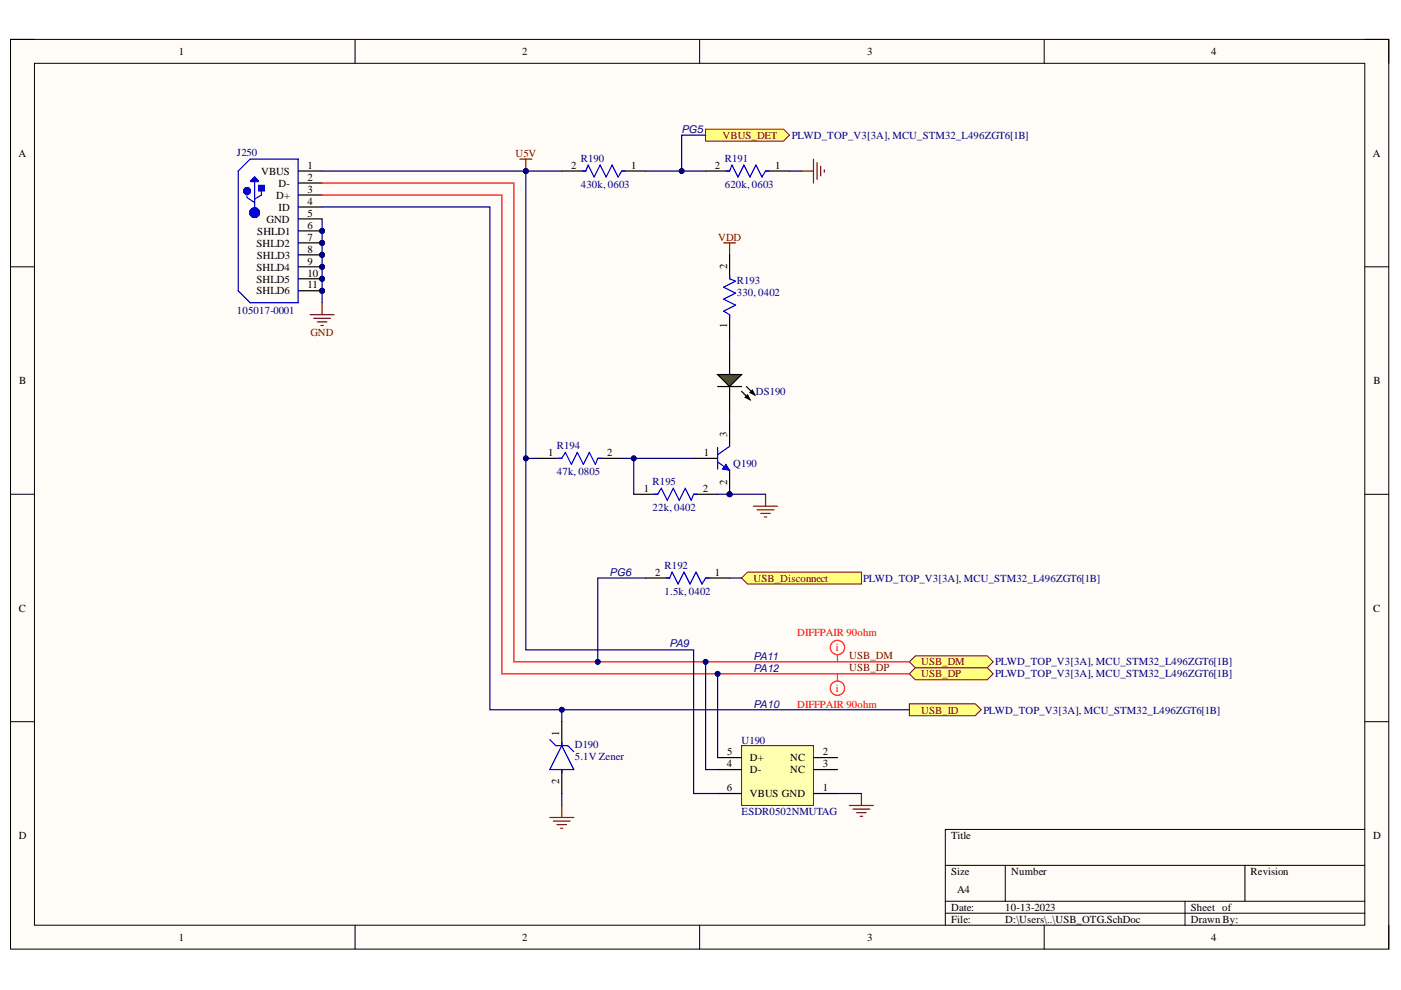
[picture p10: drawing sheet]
<svg xmlns="http://www.w3.org/2000/svg" width="297mm" height="210mm" viewBox="0 0 297 210" stroke-linecap="round" stroke-linejoin="round" font-family="sans-serif">
<defs><g id="words">
<g font-size="2.3">
<text x="37.9" y="11.7">1</text>
<text x="110.7" y="11.7">2</text>
<text x="183.9" y="11.7">3</text>
<text x="256.8" y="11.7">4</text>
<text x="3.9" y="33.3">A</text>
<text x="65.2" y="35.8">1</text>
<text x="121.1" y="35.8">2</text>
<text x="133.8" y="35.8">1</text>
<text x="151.6" y="35.8">2</text>
<text x="164.3" y="35.8">1</text>
<text x="291" y="33.3">A</text>
<text x="55.4" y="37.1">VBUS</text>
<text x="59" y="39.6">D-</text>
<text x="65.2" y="38.4">2</text>
<text x="65.2" y="40.9">3</text>
<text x="56.5" y="47.2">GND</text>
<text x="58.5" y="42.2">D+</text>
<text x="59" y="44.7">ID</text>
<text x="65.2" y="43.4">4</text>
<text x="65.2" y="46">5</text>
<text x="54.4" y="52.3">SHLD2</text>
<text x="54.6" y="49.8">SHLD1</text>
<text x="65.2" y="48.5">6</text>
<text x="65.2" y="51">7</text>
<text x="65.2" y="53.6">8</text>
<text x="54.4" y="57.4">SHLD4</text>
<text x="54.4" y="59.9">SHLD5</text>
<text x="54.5" y="54.8">SHLD3</text>
<text x="65.2" y="56.1">9</text>
<text x="65.2" y="58.6">10</text>
<text x="154.2" y="57.1" transform="rotate(-90 154.2 57.1)">2</text>
<text x="54.4" y="62.4">SHLD6</text>
<text x="65.2" y="61.2">11</text>
<text x="154.2" y="69.6" transform="rotate(-90 154.2 69.6)">1</text>
<text x="4.1" y="81.4">B</text>
<text x="291.2" y="81.4">B</text>
<text x="154.2" y="92.6" transform="rotate(-90 154.2 92.6)">3</text>
<text x="116.2" y="96.7">1</text>
<text x="128.7" y="96.7">2</text>
<text x="149.2" y="96.7">1</text>
<text x="136.5" y="104.3">1</text>
<text x="149" y="104.3">2</text>
<text x="154.2" y="102.8" transform="rotate(-90 154.2 102.8)">2</text>
<text x="138.9" y="122.1">2</text>
<text x="151.6" y="122.1">1</text>
<text x="4" y="129.7">C</text>
<text x="291.1" y="129.7">C</text>
<text x="118.6" y="156" transform="rotate(-90 118.6 156)">1</text>
<text x="154.2" y="160.2">5</text>
<text x="159" y="161.4">D+</text>
<text x="167.6" y="161.4">NC</text>
<text x="174.5" y="160.2">2</text>
<text x="118.6" y="166.3" transform="rotate(-90 118.6 166.3)">2</text>
<text x="154.1" y="162.7">4</text>
<text x="154.1" y="167.8">6</text>
<text x="159" y="164">D-</text>
<text x="167.6" y="164">NC</text>
<text x="174.5" y="167.8">1</text>
<text x="174.5" y="162.7">3</text>
<text x="159" y="169">VBUS GND</text>
<text x="4" y="177.9">D</text>
<text x="201.6" y="177.9">Title</text>
<text x="291.1" y="177.9">D</text>
<text x="201.6" y="185.5">Size</text>
<text x="214.4" y="185.5">Number</text>
<text x="265.2" y="185.5">Revision</text>
<text x="202.9" y="189.3">A4</text>
<text x="201.6" y="193.1">Date:</text>
<text x="201.6" y="195.7">File:</text>
<text x="213.1" y="193.1">10-13-2023</text>
<text x="213.1" y="195.7">D:\Users\..\USB_OTG.SchDoc</text>
<text x="252.5" y="193.1">Sheet of</text>
<text x="252.5" y="195.7">Drawn By:</text>
<text x="37.9" y="199.5">1</text>
<text x="110.7" y="199.5">2</text>
<text x="183.9" y="199.5">3</text>
<text x="256.8" y="199.5">4</text>
</g>
<g font-size="2.3" fill="#0c0087">
<text x="144.5" y="28.2">PG5</text>
<text x="129.2" y="122.1">PG6</text>
<text x="141.9" y="137.3">PA9</text>
<text x="159.8" y="142.4">PA12</text>
<text x="159.8" y="139.9">PA11</text>
<text x="159.8" y="150">PA10</text>
</g>
<g font-size="2.3" fill="#800000">
<text x="153.2" y="29.5">VBUS_DET</text>
<text x="109.3" y="33.3">U5V</text>
<text x="152.2" y="51">VDD</text>
<text x="65.8" y="71.3">GND</text>
<text x="159.8" y="123.3">USB_Disconnect</text>
<text x="180.1" y="139.8">USB_DM</text>
<text x="180.1" y="142.4">USB_DP</text>
<text x="195.3" y="141.1">USB_DM</text>
<text x="195.3" y="143.6">USB_DP</text>
<text x="195.3" y="151.3">USB_ID</text>
</g>
<g font-size="2.3" fill="#000080">
<text x="167.9" y="29.5">PLWD_TOP_V3[3A], MCU_STM32_L496ZGT6[1B]</text>
<text x="50.2" y="33">J250</text>
<text x="123.1" y="34.3">R190</text>
<text x="153.7" y="34.3">R191</text>
<text x="123.1" y="39.9">430k, 0603</text>
<text x="153.7" y="39.9">620k, 0603</text>
<text x="156.2" y="60.2">R193</text>
<text x="156.2" y="62.7">330, 0402</text>
<text x="50.2" y="66.5">105017-0001</text>
<text x="160.3" y="83.7">DS190</text>
<text x="118.1" y="95.2">R194</text>
<text x="118.1" y="100.8">47k, 0805</text>
<text x="155.5" y="99">Q190</text>
<text x="138.4" y="102.8">R195</text>
<text x="138.4" y="108.4">22k, 0402</text>
<text x="140.9" y="120.6">R192</text>
<text x="183" y="123.3">PLWD_TOP_V3[3A], MCU_STM32_L496ZGT6[1B]</text>
<text x="140.9" y="126.1">1.5k, 0402</text>
<text x="211" y="141.1">PLWD_TOP_V3[3A], MCU_STM32_L496ZGT6[1B]</text>
<text x="211" y="143.6">PLWD_TOP_V3[3A], MCU_STM32_L496ZGT6[1B]</text>
<text x="208.5" y="151.3">PLWD_TOP_V3[3A], MCU_STM32_L496ZGT6[1B]</text>
<text x="121.9" y="158.7">D190</text>
<text x="121.9" y="161.2">5.1V Zener</text>
<text x="157.2" y="157.6">U190</text>
<text x="157.2" y="172.9">ESDR0502NMUTAG</text>
</g>
<g font-size="2.3" fill="#f00">
<text x="169" y="134.7">DIFFPAIR 90ohm</text>
<text x="177.2" y="138">i</text>
<text x="177.2" y="146.7">i</text>
<text x="169" y="150">DIFFPAIR 90ohm</text>
</g>
</g></defs>
<path d="M2.2 8.4h292.2v192.8h-292.2z" fill-rule="evenodd" fill="#fffcf8"/>
<path d="M2.2 8.4h292.2v192.8h-292.2z" fill="none" stroke="#000" stroke-width=".21"/>
<path d="M7.3 13.4h282.1v182.8h-282.1z" fill-rule="evenodd" fill="#fffcf8"/>
<g fill="none" stroke="#000" stroke-width=".21">
<path d="M2.2 8.3h5.1M7.3 13.4h282.1v182.8h-282.1zM75.3 8.3v5.1M148.3 8.3v5.1M221.4 8.4v5M289.4 8.4h5v5M2.2 56.6h5.1M289.4 56.6h5M2.2 104.8h5.1M289.4 104.8h5M2.2 153h5.1M289.4 153h5"/>
<path d="M289.4 175.9h-89v20.3M75.3 196.2v5M148.3 196.2v5M200.4 183.5h89M200.4 191.1h89M200.4 193.6h89M213.1 183.5v7.6M221.4 196.2v5M251.2 191.1v5.1M264 183.5v7.6M294.4 196.2v5"/>
</g>
<path d="M153.4 51.5h2.6M154.7 51.5v2.5M159.8 107.3h5M160.5 108.1h3.6M161.3 108.9h2M162.1 109.6h.5M162.3 104.8v2.5" fill="none" stroke="#800000" stroke-width=".25"/>
<path d="M157.2 122.6l1.3-1.3h24.1v2.5h-24.1z" fill-rule="evenodd" fill="#ffff80"/>
<path d="M157.2 122.6l1.3-1.3h24.1v2.5h-24.1z" fill="none" stroke="#800000" stroke-width=".21"/>
<path d="M149.6 27.4h16.5l1.3 1.3-1.3 1.2h-16.5z" fill-rule="evenodd" fill="#ffff80"/>
<path d="M149.6 27.4h16.5l1.3 1.3-1.3 1.2h-16.5z" fill="none" stroke="#800000" stroke-width=".21"/>
<g fill="none" stroke="#800000" stroke-width=".25">
<path d="M169.9 36.3h2.6M172.5 33.7v5.1M173.2 34.5v3.6M174 35.3v2M174.8 36v.5M116.6 173.3h5.1M117.3 174.1h3.6M118.1 174.8h2M118.9 175.6h.5M119.1 170.8v2.5M180.1 170.8h5.1M180.9 171.6h3.5"/>
<path d="M181.6 172.3h2.1M182.4 173.1h.5M182.6 168.2v2.6"/>
</g>
<path d="M154.7 54v5.1M154.7 66.7v5.1M154.7 74.3v5.1M154.7 82v5M134.4 104.8h5M147.1 104.8h5M136.9 122.6h5.1M149.6 122.6h5.1M119.1 153v5.1M119.1 163.2v5" fill="none" stroke="#000" stroke-width=".25"/>
<path d="M154.7 58.3v.8l1.3 .5-2.6 1.3 2.6 1.3-2.6 1.2 2.6 1.3-2.6 1.3 1.3 .7v.8M138.7 104.8h.7l.8-1.3 1.3 2.6 1.2-2.6 1.3 2.6 1.3-2.6 1.3 2.6 .5-1.3h.7M141.2 122.6h.8l.5-1.3 1.3 2.5 1.2-2.5 1.3 2.5 1.3-2.5 1.2 2.5 .8-1.2h.8M116.6 156.8l1.2 1.3h2.6l1.3 1.3M119.1 158.1l2.6 5.1h-5.1zM119.1 157.3v.8M119.1 163.2v.7" fill="none" stroke="#00f" stroke-width=".25"/>
<path d="M152.1 79.4h5.1l-2.5 2.6z" fill="#00bf00"/>
<path d="M152.1 79.4h5.1l-2.5 2.6zM152.1 82h5.1M157.2 83l1.8 1.7M158 84.2l.5-.5 .5 1zM158.2 82l1.8 1.7M159 83.2l.5-.5 .5 1z" fill="none" stroke="#000" stroke-width=".25"/>
<path d="M158 84.2l.5-.5 .5 1zM159 83.2l.5-.5 .5 1z" fill="#000"/>
<path d="M157.2 158.1h15.3v12.7h-15.3z" fill-rule="evenodd" fill="#ffffb0"/>
<path d="M157.2 158.1h15.3v12.7h-15.3z" fill="none" stroke="#800000" stroke-width=".21"/>
<path d="M152.1 168.2h5.1M152.1 160.6h5.1M152.1 163.2h5.1M172.5 168.2h5.1M172.5 160.6h5.1M172.5 163.2h5.1" fill="none" stroke="#000" stroke-width=".25"/>
<circle cx="154.7" cy="104.8" r=".51" fill="#000080"/>
<circle cx="154.7" cy="104.8" r=".51" fill="none" stroke="#000080" stroke-width=".21"/>
<path d="M147.1 97.2h5M154.7 99.7v5.1" fill="none" stroke="#000" stroke-width=".25"/>
<circle cx="154.7" cy="104.8" r=".51" fill="#000080"/>
<circle cx="154.7" cy="104.8" r=".51" fill="none" stroke="#000080" stroke-width=".21"/>
<path d="M154.7 89.6v5" fill="none" stroke="#000" stroke-width=".25"/>
<path d="M152.1 97.9l2.6 1.8M152.1 94.9v4.6M154.7 94.6l-2.6 1.8" fill="none" stroke="#00f" stroke-width=".25"/>
<path d="M153.9 98.4l.8 1.3-1.5-.2z" fill="#00f"/>
<path d="M153.9 98.4l.8 1.3-1.5-.2z" fill="none" stroke="#00f" stroke-width=".21"/>
<circle cx="68.3" cy="49" r=".51" fill="#000080"/>
<circle cx="68.3" cy="49" r=".51" fill="none" stroke="#000080" stroke-width=".21"/>
<circle cx="68.3" cy="51.5" r=".51" fill="#000080"/>
<circle cx="68.3" cy="51.5" r=".51" fill="none" stroke="#000080" stroke-width=".21"/>
<circle cx="68.3" cy="54" r=".51" fill="#000080"/>
<circle cx="68.3" cy="54" r=".51" fill="none" stroke="#000080" stroke-width=".21"/>
<circle cx="68.3" cy="56.6" r=".51" fill="#000080"/>
<circle cx="68.3" cy="56.6" r=".51" fill="none" stroke="#000080" stroke-width=".21"/>
<circle cx="68.3" cy="61.6" r=".51" fill="#000080"/>
<circle cx="68.3" cy="61.6" r=".51" fill="none" stroke="#000080" stroke-width=".21"/>
<circle cx="68.3" cy="59.1" r=".51" fill="#000080"/>
<circle cx="68.3" cy="59.1" r=".51" fill="none" stroke="#000080" stroke-width=".21"/>
<path d="M63.2 36.3h5.1M63.2 38.8h5.1M63.2 41.3h5.1M63.2 43.9h5.1M63.2 46.4h5.1M63.2 49h5.1" fill="none" stroke="#000" stroke-width=".25"/>
<path d="M63.2 33.7h-10.2l-2.5 2.6v25.3l2.5 2.6" fill="none" stroke="#00f" stroke-width=".25"/>
<circle cx="68.3" cy="49" r=".51" fill="#000080"/>
<circle cx="68.3" cy="49" r=".51" fill="none" stroke="#000080" stroke-width=".21"/>
<path d="M63.2 51.5h5.1" fill="none" stroke="#000" stroke-width=".25"/>
<circle cx="68.3" cy="51.5" r=".51" fill="#000080"/>
<circle cx="68.3" cy="51.5" r=".51" fill="none" stroke="#000080" stroke-width=".21"/>
<path d="M63.2 54h5.1" fill="none" stroke="#000" stroke-width=".25"/>
<circle cx="68.3" cy="54" r=".51" fill="#000080"/>
<circle cx="68.3" cy="54" r=".51" fill="none" stroke="#000080" stroke-width=".21"/>
<path d="M63.2 56.6h5.1" fill="none" stroke="#000" stroke-width=".25"/>
<circle cx="68.3" cy="56.6" r=".51" fill="#000080"/>
<circle cx="68.3" cy="56.6" r=".51" fill="none" stroke="#000080" stroke-width=".21"/>
<path d="M53.2 38.3l.8-.8 .8 .8v.2h-1.6zM53.2 38.3h1.4M54 38.5v6.6M54 37.7l-.4 .4h.8l-.4-.2M52.4 40.9v1l1.6 1.1M55.4 40.2v1.2l-1.4 .8" fill="none" stroke="#00f" stroke-width=".25"/>
<path d="M54.8 39.3h1.2v1.2h-1.2z" fill-rule="evenodd" fill="#00f"/>
<path d="M54.8 39.3h1.2v1.2h-1.2z" fill="none" stroke="#00f" stroke-width=".25"/>
<g fill="none" stroke="#00f" stroke-width="1.3">
<circle cx="52.4" cy="40.5" r=".2"/>
<circle cx="54" cy="45.1" r=".51"/>
</g>
<path d="M63.2 61.6h5.1" fill="none" stroke="#000" stroke-width=".25"/>
<circle cx="68.3" cy="61.6" r=".51" fill="#000080"/>
<circle cx="68.3" cy="61.6" r=".51" fill="none" stroke="#000080" stroke-width=".21"/>
<path d="M63.2 59.1h5.1" fill="none" stroke="#000" stroke-width=".25"/>
<circle cx="68.3" cy="59.1" r=".51" fill="#000080"/>
<circle cx="68.3" cy="59.1" r=".51" fill="none" stroke="#000080" stroke-width=".21"/>
<path d="M63.2 33.7v30.5h-10.2" fill="none" stroke="#00f" stroke-width=".25"/>
<path d="M110.2 33.7h2.6M111.5 33.7v2.6" fill="none" stroke="#800000" stroke-width=".25"/>
<circle cx="111.5" cy="36.3" r=".51" fill="#000080"/>
<circle cx="111.5" cy="36.3" r=".51" fill="none" stroke="#000080" stroke-width=".21"/>
<g fill="none" stroke="#f00" stroke-width=".25">
<path d="M177.6 138.8v1.5M177.6 142.9v1.5"/>
<circle cx="177.6" cy="137.3" r="1.52"/>
<circle cx="177.6" cy="145.9" r="1.52"/>
</g>
<path d="M192.8 140.3l1.3-1.2h15.2l1.3 1.2-1.3 1.3h-15.2z" fill-rule="evenodd" fill="#ffff80"/>
<path d="M192.8 140.3l1.3-1.2h15.2l1.3 1.2-1.3 1.3h-15.2z" fill="none" stroke="#800000" stroke-width=".21"/>
<path d="M194.1 141.6h15.2l1.3 1.3-1.3 1.2h-15.2l-1.3-1.2z" fill-rule="evenodd" fill="#ffff80"/>
<path d="M194.1 141.6h15.2l1.3 1.3-1.3 1.2h-15.2l-1.3-1.2z" fill="none" stroke="#800000" stroke-width=".21"/>
<path d="M65.8 66.7h5M66.5 67.5h3.6M67.3 68.2h2M68 69h.5M68.3 64.2v2.5" fill="none" stroke="#800000" stroke-width=".25"/>
<path d="M192.8 149.2h14l1.2 1.3-1.2 1.3h-14z" fill-rule="evenodd" fill="#ffff80"/>
<path d="M192.8 149.2h14l1.2 1.3-1.2 1.3h-14z" fill="none" stroke="#800000" stroke-width=".21"/>
<path d="M119.1 36.3h5.1M131.8 36.3h5.1M149.6 36.3h5.1M162.3 36.3h5.1M114 97.2h5.1M126.7 97.2h5.1" fill="none" stroke="#000" stroke-width=".25"/>
<path d="M123.4 36.3h.8l.5-1.3 1.3 2.5 1.2-2.5 1.3 2.5 1.3-2.5 1.3 2.5 .7-1.2h.8M153.9 36.3h.8l.5-1.3 1.3 2.5 1.2-2.5 1.3 2.5 1.3-2.5 1.2 2.5 .8-1.2h.8M118.3 97.2h.8l.8-1.3 1.2 2.5 1.3-2.5 1.3 2.5 1.3-2.5 1.2 2.5 .5-1.2h.8" fill="none" stroke="#00f" stroke-width=".25"/>
<path d="M154.7 71.8v2.5M152.1 104.8h2.6M119.1 168.2v2.6" fill="none" stroke="#000080" stroke-width=".25"/>
<circle cx="154.7" cy="104.8" r=".51" fill="#000080"/>
<circle cx="154.7" cy="104.8" r=".51" fill="none" stroke="#000080" stroke-width=".21"/>
<path d="M154.7 87v2.6M177.6 168.2h5" fill="none" stroke="#000080" stroke-width=".25"/>
<path d="M68.3 38.8h40.7v101.5h83.8" fill="none" stroke="#f00" stroke-width=".25"/>
<circle cx="126.7" cy="140.3" r=".51" fill="#000080"/>
<circle cx="126.7" cy="140.3" r=".51" fill="none" stroke="#000080" stroke-width=".21"/>
<circle cx="149.6" cy="140.3" r=".51" fill="#000080"/>
<circle cx="149.6" cy="140.3" r=".51" fill="none" stroke="#000080" stroke-width=".21"/>
<path d="M68.3 61.6v2.6" fill="none" stroke="#000080" stroke-width=".25"/>
<circle cx="68.3" cy="61.6" r=".51" fill="#000080"/>
<circle cx="68.3" cy="61.6" r=".51" fill="none" stroke="#000080" stroke-width=".21"/>
<path d="M68.3 46.4v15.2" fill="none" stroke="#000080" stroke-width=".25"/>
<circle cx="68.3" cy="61.6" r=".51" fill="#000080"/>
<circle cx="68.3" cy="61.6" r=".51" fill="none" stroke="#000080" stroke-width=".21"/>
<circle cx="68.3" cy="59.1" r=".51" fill="#000080"/>
<circle cx="68.3" cy="59.1" r=".51" fill="none" stroke="#000080" stroke-width=".21"/>
<circle cx="68.3" cy="56.6" r=".51" fill="#000080"/>
<circle cx="68.3" cy="56.6" r=".51" fill="none" stroke="#000080" stroke-width=".21"/>
<circle cx="68.3" cy="54" r=".51" fill="#000080"/>
<circle cx="68.3" cy="54" r=".51" fill="none" stroke="#000080" stroke-width=".21"/>
<circle cx="68.3" cy="51.5" r=".51" fill="#000080"/>
<circle cx="68.3" cy="51.5" r=".51" fill="none" stroke="#000080" stroke-width=".21"/>
<circle cx="68.3" cy="49" r=".51" fill="#000080"/>
<circle cx="68.3" cy="49" r=".51" fill="none" stroke="#000080" stroke-width=".21"/>
<path d="M68.3 41.3h38.1v101.6h86.4" fill="none" stroke="#f00" stroke-width=".25"/>
<circle cx="152.1" cy="142.9" r=".51" fill="#000080"/>
<circle cx="152.1" cy="142.9" r=".51" fill="none" stroke="#000080" stroke-width=".21"/>
<path d="M134.4 97.2v7.6" fill="none" stroke="#000080" stroke-width=".25"/>
<circle cx="134.4" cy="97.2" r=".51" fill="#000080"/>
<circle cx="134.4" cy="97.2" r=".51" fill="none" stroke="#000080" stroke-width=".21"/>
<path d="M119.1 150.5v2.5" fill="none" stroke="#000080" stroke-width=".25"/>
<circle cx="119.1" cy="150.5" r=".51" fill="#000080"/>
<circle cx="119.1" cy="150.5" r=".51" fill="none" stroke="#000080" stroke-width=".21"/>
<path d="M68.3 43.9h35.6v106.6h88.9" fill="none" stroke="#000080" stroke-width=".25"/>
<circle cx="119.1" cy="150.5" r=".51" fill="#000080"/>
<circle cx="119.1" cy="150.5" r=".51" fill="none" stroke="#000080" stroke-width=".21"/>
<path d="M152.1 142.9v17.7" fill="none" stroke="#000080" stroke-width=".25"/>
<circle cx="152.1" cy="142.9" r=".51" fill="#000080"/>
<circle cx="152.1" cy="142.9" r=".51" fill="none" stroke="#000080" stroke-width=".21"/>
<path d="M149.6 140.3v22.9h2.5" fill="none" stroke="#000080" stroke-width=".25"/>
<circle cx="149.6" cy="140.3" r=".51" fill="#000080"/>
<circle cx="149.6" cy="140.3" r=".51" fill="none" stroke="#000080" stroke-width=".21"/>
<path d="M68.3 36.3h43.2v101.5h35.6v30.4h5" fill="none" stroke="#000080" stroke-width=".25"/>
<circle cx="111.5" cy="36.3" r=".51" fill="#000080"/>
<circle cx="111.5" cy="36.3" r=".51" fill="none" stroke="#000080" stroke-width=".21"/>
<circle cx="111.5" cy="97.2" r=".51" fill="#000080"/>
<circle cx="111.5" cy="97.2" r=".51" fill="none" stroke="#000080" stroke-width=".21"/>
<path d="M136.9 122.6h-10.2v17.7" fill="none" stroke="#000080" stroke-width=".25"/>
<circle cx="126.7" cy="140.3" r=".51" fill="#000080"/>
<circle cx="126.7" cy="140.3" r=".51" fill="none" stroke="#000080" stroke-width=".21"/>
<path d="M149.6 28.7h-5.1v7.6M154.7 122.6h2.5" fill="none" stroke="#000080" stroke-width=".25"/>
<circle cx="144.5" cy="36.3" r=".51" fill="#000080"/>
<circle cx="144.5" cy="36.3" r=".51" fill="none" stroke="#000080" stroke-width=".21"/>
<path d="M131.8 97.2h15.3" fill="none" stroke="#000080" stroke-width=".25"/>
<circle cx="134.4" cy="97.2" r=".51" fill="#000080"/>
<circle cx="134.4" cy="97.2" r=".51" fill="none" stroke="#000080" stroke-width=".21"/>
<path d="M154.7 104.8h7.6" fill="none" stroke="#000080" stroke-width=".25"/>
<circle cx="154.7" cy="104.8" r=".51" fill="#000080"/>
<circle cx="154.7" cy="104.8" r=".51" fill="none" stroke="#000080" stroke-width=".21"/>
<path d="M111.5 97.2h2.5" fill="none" stroke="#000080" stroke-width=".25"/>
<circle cx="111.5" cy="97.2" r=".51" fill="#000080"/>
<circle cx="111.5" cy="97.2" r=".51" fill="none" stroke="#000080" stroke-width=".21"/>
<path d="M111.5 36.3h7.6" fill="none" stroke="#000080" stroke-width=".25"/>
<circle cx="111.5" cy="36.3" r=".51" fill="#000080"/>
<circle cx="111.5" cy="36.3" r=".51" fill="none" stroke="#000080" stroke-width=".21"/>
<path d="M136.9 36.3h12.7" fill="none" stroke="#000080" stroke-width=".25"/>
<circle cx="144.5" cy="36.3" r=".51" fill="#000080"/>
<circle cx="144.5" cy="36.3" r=".51" fill="none" stroke="#000080" stroke-width=".21"/>
<path d="M167.4 36.3h2.5" fill="none" stroke="#000080" stroke-width=".25"/>
<use href="#words"/>
</svg>
